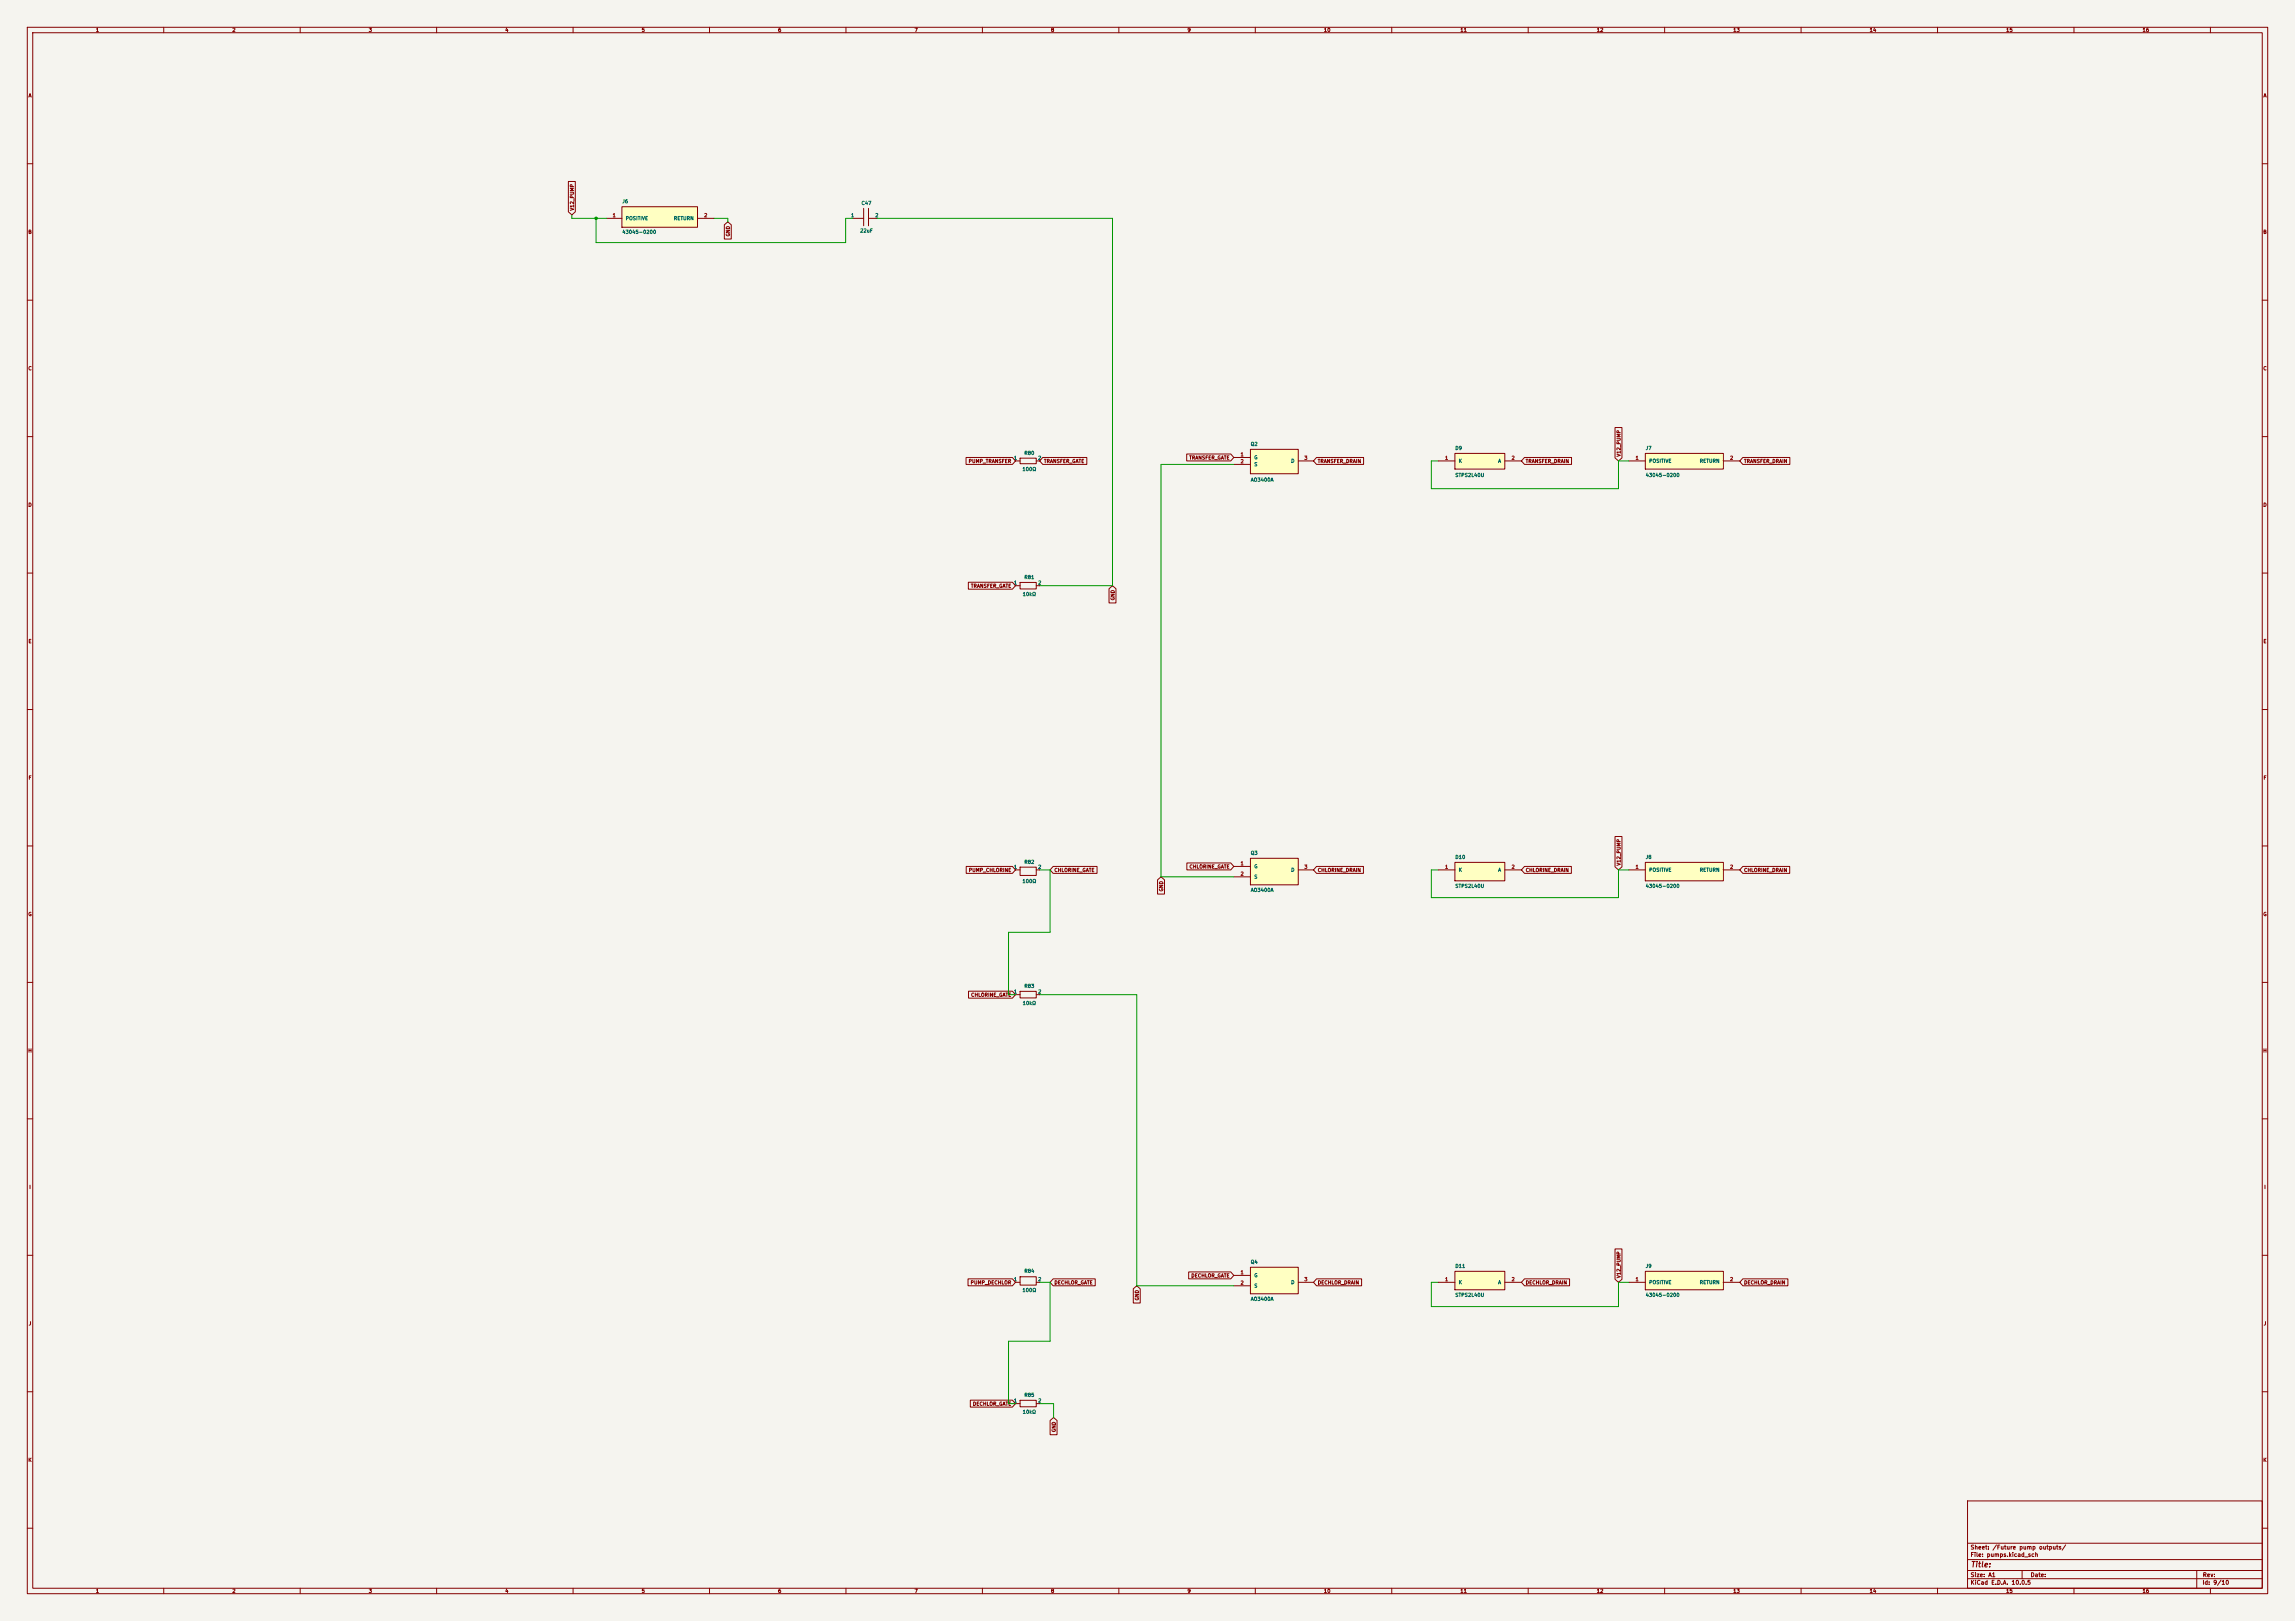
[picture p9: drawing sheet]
<svg xmlns="http://www.w3.org/2000/svg" width="841mm" height="594mm" viewBox="0 0 841 594" stroke-linecap="round" stroke-linejoin="round" font-family="sans-serif">
<defs><g id="words">
<text font-size="2" fill="#840000" x="722" y="574.8">Title:</text>
<g font-size="1.5" fill="#840000">
<text x="721.9" y="568.1">Sheet: /Future pump outputs/</text>
<text x="721.9" y="570.8">File: pumps.kicad_sch</text>
<text x="721.9" y="581">KiCad E.D.A. 10.0.5</text>
<text x="721.9" y="578.2">Size: A1</text>
<text x="743.9" y="578.2">Date:</text>
<text x="806.9" y="581">Id: 9/10</text>
<text x="807" y="578.2">Rev:</text>
</g>
<g font-size="1.3" fill="#840000">
<text x="35" y="12">1</text>
<text x="85" y="12">2</text>
<text x="135" y="12">3</text>
<text x="185" y="12">4</text>
<text x="235" y="12">5</text>
<text x="285" y="12">6</text>
<text x="335" y="12">7</text>
<text x="385" y="12">8</text>
<text x="435" y="12">9</text>
<text x="485" y="12">10</text>
<text x="535" y="12">11</text>
<text x="585" y="12">12</text>
<text x="635" y="12">13</text>
<text x="685" y="12">14</text>
<text x="735" y="12">15</text>
<text x="785" y="12">16</text>
<text x="10.3" y="36">A</text>
<text x="829.3" y="36">A</text>
<text x="210.6" y="77.3" transform="rotate(-90 210.6 77.3)">V12_PUMP</text>
<text x="10.2" y="86">B</text>
<text x="267.8" y="86.8" transform="rotate(-90 267.8 86.8)">GND</text>
<text x="829.2" y="86">B</text>
<text x="10.2" y="136">C</text>
<text x="829.2" y="136">C</text>
<text x="594.1" y="167.5" transform="rotate(-90 594.1 167.5)">V12_PUMP</text>
<text x="354.8" y="170">PUMP_TRANSFER</text>
<text x="382.4" y="170">TRANSFER_GATE</text>
<text x="435.6" y="168.7">TRANSFER_GATE</text>
<text x="482.7" y="170">TRANSFER_DRAIN</text>
<text x="558.9" y="170">TRANSFER_DRAIN</text>
<text x="638.9" y="170">TRANSFER_DRAIN</text>
<text x="10.2" y="186">D</text>
<text x="829.2" y="186">D</text>
<text x="355.6" y="215.7">TRANSFER_GATE</text>
<text x="408.7" y="220.2" transform="rotate(-90 408.7 220.2)">GND</text>
<text x="10.3" y="236">E</text>
<text x="829.3" y="236">E</text>
<text x="10.3" y="286">F</text>
<text x="829.3" y="286">F</text>
<text x="594.1" y="317.4" transform="rotate(-90 594.1 317.4)">V12_PUMP</text>
<text x="354.9" y="319.8">PUMP_CHLORINE</text>
<text x="386.2" y="319.8">CHLORINE_GATE</text>
<text x="435.7" y="318.6">CHLORINE_GATE</text>
<text x="482.7" y="319.8">CHLORINE_DRAIN</text>
<text x="558.9" y="319.8">CHLORINE_DRAIN</text>
<text x="638.9" y="319.8">CHLORINE_DRAIN</text>
<text x="426.5" y="326.8" transform="rotate(-90 426.5 326.8)">GND</text>
<text x="10.2" y="336">G</text>
<text x="829.2" y="336">G</text>
<text x="355.7" y="365.5">CHLORINE_GATE</text>
<text x="10.2" y="386">H</text>
<text x="829.2" y="386">H</text>
<text x="10.6" y="436">I</text>
<text x="829.6" y="436">I</text>
<text x="355.5" y="471">PUMP_DECHLOR</text>
<text x="386.2" y="471">DECHLOR_GATE</text>
<text x="436.4" y="468.4">DECHLOR_GATE</text>
<text x="482.7" y="471">DECHLOR_DRAIN</text>
<text x="558.9" y="471">DECHLOR_DRAIN</text>
<text x="594.1" y="468.5" transform="rotate(-90 594.1 468.5)">V12_PUMP</text>
<text x="638.9" y="471">DECHLOR_DRAIN</text>
<text x="417.6" y="476.7" transform="rotate(-90 417.6 476.7)">GND</text>
<text x="10.4" y="486">J</text>
<text x="829.4" y="486">J</text>
<text x="356.4" y="515.4">DECHLOR_GATE</text>
<text x="387.1" y="525" transform="rotate(-90 387.1 525)">GND</text>
<text x="10.2" y="536">K</text>
<text x="829.2" y="536">K</text>
<text x="35" y="584">1</text>
<text x="85" y="584">2</text>
<text x="135" y="584">3</text>
<text x="185" y="584">4</text>
<text x="235" y="584">5</text>
<text x="285" y="584">6</text>
<text x="335" y="584">7</text>
<text x="385" y="584">8</text>
<text x="435" y="584">9</text>
<text x="485" y="584">10</text>
<text x="535" y="584">11</text>
<text x="585" y="584">12</text>
<text x="635" y="584">13</text>
<text x="685" y="584">14</text>
<text x="735" y="584">15</text>
<text x="785" y="584">16</text>
</g>
<g font-size="1.3" fill="#006464">
<text x="227.9" y="74.8">J6</text>
<text x="315.5" y="75.4">C47</text>
<text x="229.1" y="81">POSITIVE</text>
<text x="246.8" y="81">RETURN</text>
<text x="311.7" y="79.9">1</text>
<text x="320.6" y="79.9">2</text>
<text x="227.9" y="86">43045-0200</text>
<text x="315" y="85.5">22uF</text>
<text x="375.2" y="167">R80</text>
<text x="458.2" y="163.7">Q2</text>
<text x="533.1" y="165.2">D9</text>
<text x="602.9" y="165.2">J7</text>
<text x="371.4" y="168.8">1</text>
<text x="374.5" y="172.9">100Ω</text>
<text x="380.3" y="168.8">2</text>
<text x="459.5" y="168.6">G</text>
<text x="459.5" y="171.1">S</text>
<text x="473" y="169.9">D</text>
<text x="534.4" y="169.9">K</text>
<text x="548.8" y="169.9">A</text>
<text x="604.2" y="169.9">POSITIVE</text>
<text x="622.7" y="169.9">RETURN</text>
<text x="458.2" y="176.8">AO3400A</text>
<text x="533.1" y="175.1">STPS2L40U</text>
<text x="602.9" y="175.1">43045-0200</text>
<text x="371.4" y="214.5">1</text>
<text x="375.2" y="212.5">R81</text>
<text x="380.3" y="214.5">2</text>
<text x="374.6" y="218.7">10kΩ</text>
<text x="375.2" y="316.8">R82</text>
<text x="458.2" y="313.5">Q3</text>
<text x="533.1" y="315">D10</text>
<text x="602.9" y="315">J8</text>
<text x="371.4" y="318.6">1</text>
<text x="374.5" y="323.9">100Ω</text>
<text x="380.3" y="318.6">2</text>
<text x="459.5" y="318.5">G</text>
<text x="459.5" y="322.3">S</text>
<text x="473" y="319.7">D</text>
<text x="534.4" y="319.7">K</text>
<text x="548.8" y="319.7">A</text>
<text x="604.2" y="319.7">POSITIVE</text>
<text x="622.7" y="319.7">RETURN</text>
<text x="458.2" y="327.1">AO3400A</text>
<text x="533.1" y="325.6">STPS2L40U</text>
<text x="602.9" y="325.6">43045-0200</text>
<text x="371.4" y="364.4">1</text>
<text x="375.2" y="362.3">R83</text>
<text x="380.3" y="364.4">2</text>
<text x="374.6" y="368.6">10kΩ</text>
<text x="375.2" y="466.7">R84</text>
<text x="458.2" y="463.4">Q4</text>
<text x="533.1" y="464.9">D11</text>
<text x="602.9" y="464.9">J9</text>
<text x="371.4" y="469.8">1</text>
<text x="374.5" y="473.7">100Ω</text>
<text x="380.3" y="469.8">2</text>
<text x="459.5" y="468.3">G</text>
<text x="459.5" y="472.1">S</text>
<text x="473" y="470.9">D</text>
<text x="534.4" y="470.9">K</text>
<text x="548.8" y="470.9">A</text>
<text x="604.2" y="470.9">POSITIVE</text>
<text x="622.7" y="470.9">RETURN</text>
<text x="458.2" y="477">AO3400A</text>
<text x="533.1" y="475.5">STPS2L40U</text>
<text x="602.9" y="475.5">43045-0200</text>
<text x="371.4" y="514.2">1</text>
<text x="375.2" y="512.1">R85</text>
<text x="380.3" y="514.2">2</text>
<text x="374.6" y="518.4">10kΩ</text>
</g>
<g font-size="1.3" fill="#a90000">
<text x="224.3" y="79.9">1</text>
<text x="257.9" y="79.9">2</text>
<text x="454.4" y="167.5">1</text>
<text x="454.4" y="170">2</text>
<text x="477.8" y="168.8">3</text>
<text x="529.4" y="168.8">1</text>
<text x="553.8" y="168.8">2</text>
<text x="599.2" y="168.8">1</text>
<text x="633.8" y="168.8">2</text>
<text x="454.4" y="317.4">1</text>
<text x="454.4" y="321.2">2</text>
<text x="477.8" y="318.6">3</text>
<text x="529.4" y="318.6">1</text>
<text x="553.8" y="318.6">2</text>
<text x="599.2" y="318.6">1</text>
<text x="633.8" y="318.6">2</text>
<text x="454.4" y="467.2">1</text>
<text x="454.4" y="471">2</text>
<text x="477.8" y="469.8">3</text>
<text x="529.4" y="469.8">1</text>
<text x="553.8" y="469.8">2</text>
<text x="599.2" y="469.8">1</text>
<text x="633.8" y="469.8">2</text>
</g>
</g></defs>
<path d="M0 0h841v594h-841z" fill="#f5f4ef" stroke="#f5f4ef" stroke-width=".37"/>
<g fill="none" stroke="#840000" stroke-width=".37">
<path d="M10 10h821v574h-821zM12 12h817v570h-817zM60 10v2M110 10v2M160 10v2M210 10v2M260 10v2M310 10v2M360 10v2M410 10v2M460 10v2M510 10v2"/>
<path d="M560 10v2M610 10v2M660 10v2M710 10v2M760 10v2M810 10v2M10 60h2M829 60h2M10 110h2M829 110h2M10 160h2M829 160h2"/>
<path d="M10 210h2M829 210h2M10 260h2M829 260h2M10 310h2M829 310h2M10 360h2M829 360h2M10 410h2M829 410h2M10 460h2M829 460h2"/>
<path d="M10 510h2M829 510h2M10 560h2M721 550h108v32h-108zM829 560h2M721 578.5h108M721 575.5h108M721 571.5h108M721 565.5h108M741 575.5v3M805 575.5v6.5M60 582v2"/>
<path d="M110 582v2M160 582v2M210 582v2M260 582v2M310 582v2M360 582v2M410 582v2M460 582v2M510 582v2M560 582v2M610 582v2M660 582v2"/>
<path d="M710 582v2M760 582v2M810 582v2"/>
</g>
<path d="M602.9 465.9h28.6v6.7h-28.6z" fill="#ffffc2"/>
<path d="M316.5 76.4v6.3M318.3 76.4v6.3M312.4 80h4.1M318.3 80h3M372.1 469.9h1.7M373.8 467.9h5.9v3h-5.9zM379.7 469.9h1.3M596.9 469.9h6M602.9 465.9h28.6v6.7h-28.6zM631.5 469.9h6" fill="none" stroke="#840000" stroke-width=".37"/>
<path d="M227.9 75.8h27.7v7.5h-27.7z" fill="#ffffc2"/>
<path d="M227.9 75.8h27.7v7.5h-27.7zM222.2 80h5.7M255.6 80h6M372.1 168.9h1.7M373.8 167.9h5.9v2h-5.9zM379.7 168.9h1.3M372.1 214.6h1.7M373.8 213.4h5.9v2.4h-5.9zM379.7 214.6h1.3" fill="none" stroke="#840000" stroke-width=".37"/>
<path d="M602.9 316h28.6v6.8h-28.6z" fill="#ffffc2"/>
<path d="M596.9 318.8h6M602.9 316h28.6v6.8h-28.6zM631.5 318.8h6" fill="none" stroke="#840000" stroke-width=".37"/>
<path d="M602.9 166.1h28.6v5.8h-28.6z" fill="#ffffc2"/>
<path d="M596.9 168.9h6M602.9 166.1h28.6v5.8h-28.6zM631.5 168.9h6" fill="none" stroke="#840000" stroke-width=".37"/>
<path d="M533.1 166.1h18.3v5.8h-18.3z" fill="#ffffc2"/>
<path d="M527 168.9h6.1M533.1 166.1h18.3v5.8h-18.3zM551.4 168.9h6.1" fill="none" stroke="#840000" stroke-width=".37"/>
<path d="M458.2 164.7h17.5v8.9h-17.5z" fill="#ffffc2"/>
<path d="M452.1 167.6h6.1M452.1 170.2h6.1M458.2 164.7h17.5v8.9h-17.5zM475.7 168.9h5.6" fill="none" stroke="#840000" stroke-width=".37"/>
<path d="M533.1 465.9h18.3v6.7h-18.3z" fill="#ffffc2"/>
<path d="M527 469.9h6.1M533.1 465.9h18.3v6.7h-18.3zM551.4 469.9h6.1" fill="none" stroke="#840000" stroke-width=".37"/>
<path d="M533.1 316h18.3v6.8h-18.3z" fill="#ffffc2"/>
<path d="M527 318.8h6.1M533.1 316h18.3v6.8h-18.3zM551.4 318.8h6.1" fill="none" stroke="#840000" stroke-width=".37"/>
<path d="M458.2 314.5h17.5v9.7h-17.5z" fill="#ffffc2"/>
<path d="M452.1 317.5h6.1M458.2 314.5h17.5v9.7h-17.5zM475.7 318.8h5.6M452.1 321.3h6.1M372.1 514.3h1.7M373.8 513.1h5.9v2.4h-5.9zM379.7 514.3h1.3" fill="none" stroke="#840000" stroke-width=".37"/>
<path d="M458.2 464.4h17.5v9.7h-17.5z" fill="#ffffc2"/>
<g fill="none" stroke="#840000" stroke-width=".37">
<path d="M208.3 66.5h2.5v11.1l-1.3 1.1-1.2-1.1zM265.4 82.4l1.3-1.1 1.3 1.1v5.2h-2.6zM591.8 156.7h2.6v11.1l-1.3 1.1-1.3-1.1zM354 167.6h17l1.1 1.3-1.1 1.3h-17zM382.1 167.6h16.2v2.6h-16.2l-1.1-1.3zM434.9 166.4h16.1l1.1 1.2-1.1 1.3h-16.1zM482.4 167.6h17.3v2.6h-17.3l-1.1-1.3zM558.6 167.6h17.3v2.6h-17.3l-1.1-1.3zM638.7 167.6h17.2v2.6h-17.2l-1.2-1.3zM354.8 213.4h16.2l1.1 1.2-1.1 1.3h-16.2zM406.4 215.7l1.3-1.1 1.2 1.1v5.2h-2.5zM354.1 317.5h16.9l1.1 1.3-1.1 1.2h-16.9z"/>
<path d="M372.1 318.8h1.7M373.8 317.8h5.9v3h-5.9zM379.7 318.8h1.3M385.9 317.5h16.1v2.5h-16.1l-1.1-1.2zM434.9 316.2h16.1l1.1 1.3-1.1 1.3h-16.1zM482.4 317.5h17.2v2.5h-17.2l-1.1-1.2zM558.6 317.5h17.2v2.5h-17.2l-1.1-1.2zM591.8 306.5h2.6v11.2l-1.3 1.1-1.3-1.1zM638.7 317.5h17.1v2.5h-17.1l-1.2-1.2zM424.2 322.4l1.2-1.1 1.3 1.1v5.2h-2.5zM354.9 363.2h16.1l1.1 1.3-1.1 1.3h-16.1zM372.1 364.5h1.7"/>
<path d="M373.8 363.3h5.9v2.4h-5.9zM379.7 364.5h1.3M591.8 457.7h2.6v11.1l-1.3 1.1-1.3-1.1zM354.7 468.6h16.3l1.1 1.3-1.1 1.3h-16.3zM385.9 468.6h15.4v2.6h-15.4l-1.1-1.3zM415.3 472.3l1.3-1.1 1.2 1.1v5.2h-2.5zM435.6 466.1h15.4l1.1 1.3-1.1 1.2h-15.4zM452.1 467.4h6.1M452.1 471.2h6.1M458.2 464.4h17.5v9.7h-17.5zM475.7 469.9h5.6M482.4 468.6h16.6v2.6h-16.6l-1.1-1.3z"/>
<path d="M558.6 468.6h16.6v2.6h-16.6l-1.1-1.3zM638.7 468.6h16.5v2.6h-16.5l-1.2-1.3zM355.6 513.1h15.4l1.1 1.2-1.1 1.3h-15.4zM384.8 520.5l1.3-1.1 1.3 1.1v5.2h-2.6z"/>
</g>
<path d="M209.5 78.7v1.3h12.7M218.4 80v8.9h91.5v-8.9h2.5M261.6 80h5.1v1.3M321.3 80h86.4v134.6h-26.7M452.1 170.2h-26.7v151.1h26.7M527 168.9h-2.5v10.2h68.6v-10.2h3.8M381 318.8h3.8v22.8h-15.2v22.9h2.5M527 318.8h-2.5v10.1h68.6v-10.1h3.8M381 364.5h35.6v106.7h35.5M381 469.9h3.8v21.6h-15.2v22.8h2.5M527 469.9h-2.5v8.9h68.6v-8.9h3.8M381 514.3h5.1v5.1" fill="none" stroke="#009600" stroke-width=".37"/>
<circle cx="218.4" cy="80" r=".46" fill="#009600" stroke="#009600" stroke-width=".37"/>
<use href="#words"/>
</svg>
